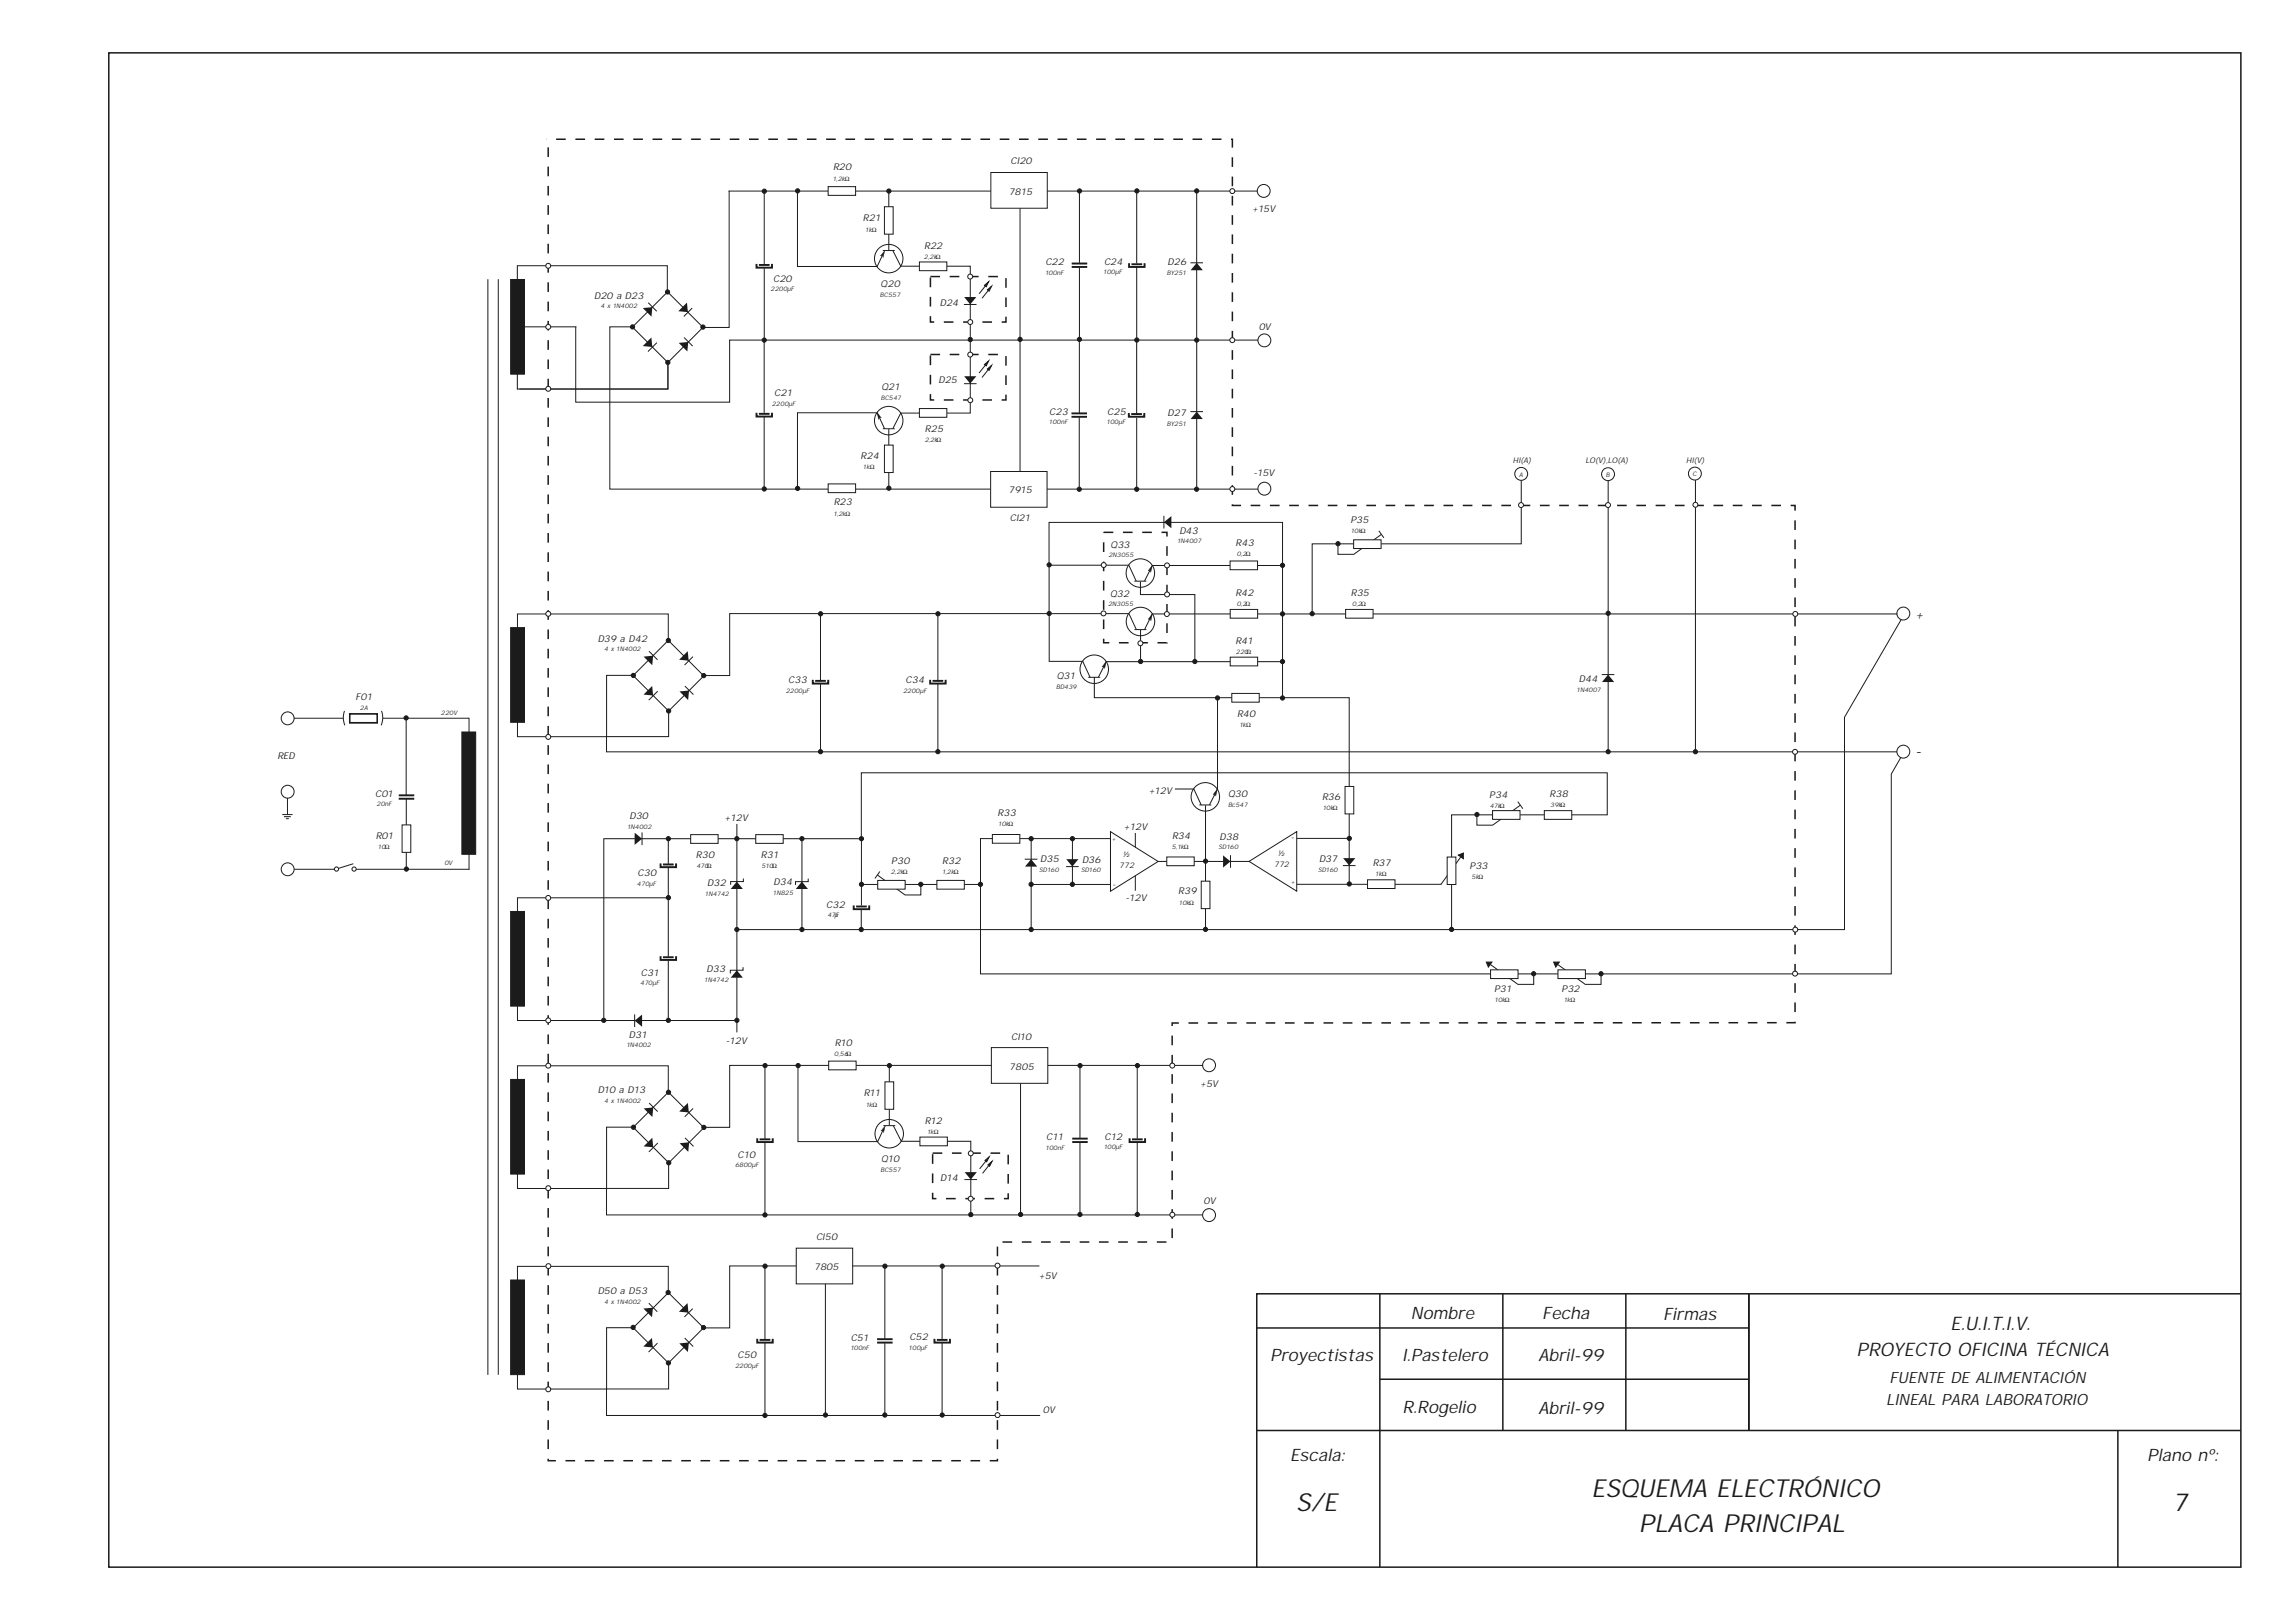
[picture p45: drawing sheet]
<svg xmlns="http://www.w3.org/2000/svg" width="420mm" height="296mm" viewBox="0 0 420 296" stroke-linecap="round" stroke-linejoin="round" font-family="sans-serif">
<defs><g id="words">
<g font-size="4.5" fill="#1f1a17">
<text x="291.1" y="273.9">ESQUEMA ELECTRÓNICO</text>
<text x="237.1" y="276.3">S/E</text>
<text x="299.8" y="280.3">PLACA PRINCIPAL</text>
<text x="397.4" y="276.4">7</text>
</g>
<g font-size="3.4" fill="#1f1a17">
<text x="356.8" y="243.3">E.U.I.T.I.V.</text>
<text x="339.6" y="248.1">PROYECTO OFICINA TÉCNICA</text>
</g>
<g font-size="3.1" fill="#1f1a17">
<text x="258.1" y="241.3">Nombre</text>
<text x="282.1" y="241.3">Fecha</text>
<text x="304.2" y="241.4">Firmas</text>
<text x="232.3" y="249">Proyectistas</text>
<text x="256.5" y="249">I.Pastelero</text>
<text x="281.4" y="249">Abril-99</text>
<text x="256.6" y="258.5">R.Rogelio</text>
<text x="281.4" y="258.7">Abril-99</text>
<text x="236" y="267.2">Escala:</text>
<text x="392.8" y="267.2">Plano nº:</text>
</g>
<g font-size="2.8" fill="#1f1a17">
<text x="345" y="257">LINEAL PARA LABORATORIO</text>
<text x="345.6" y="253">FUENTE DE ALIMENTACIÓN</text>
</g>
<text font-size="2.6" fill="#1f1a17" x="350.4" y="138.4">-</text>
<text font-size="2.3" fill="#1f1a17" x="350.4" y="113.2">+</text>
<g font-size="1.7" fill="#1f1a17">
<text x="152.4" y="31.2">R20</text>
<text x="184.5" y="35.6">7815</text>
<text x="184.9" y="30.1">CI20</text>
<text x="157.8" y="40.5">R21</text>
<text x="229" y="38.8">+15V</text>
<text x="169.1" y="45.5">R22</text>
<text x="141.4" y="51.5">C20</text>
<text x="161.1" y="52.5">Q20</text>
<text x="191.2" y="48.5">C22</text>
<text x="201.9" y="48.4">C24</text>
<text x="213.6" y="48.5">D26</text>
<text x="108.7" y="54.7">D20 a D23</text>
<text x="171.9" y="55.9">D24</text>
<text x="230.2" y="60.3">0V</text>
<text x="161.3" y="71.4">Q21</text>
<text x="171.7" y="70.1">D25</text>
<text x="141.6" y="72.5">C21</text>
<text x="191.9" y="75.9">C23</text>
<text x="202.6" y="75.9">C25</text>
<text x="213.6" y="76.1">D27</text>
<text x="169.2" y="79">R25</text>
<text x="157.4" y="84">R24</text>
<text x="229.3" y="87">-15V</text>
<text x="152.5" y="92.5">R23</text>
<text x="184.5" y="90.3">7915</text>
<text x="184.7" y="95.3">CI21</text>
<text x="247" y="95.6">P35</text>
<text x="203.1" y="100.2">Q33</text>
<text x="215.7" y="97.7">D43</text>
<text x="226" y="99.9">R43</text>
<text x="203.1" y="109.2">Q32</text>
<text x="226" y="109">R42</text>
<text x="247.1" y="109">R35</text>
<text x="109.3" y="117.4">D39 a D42</text>
<text x="226" y="117.8">R41</text>
<text x="144.2" y="125">C33</text>
<text x="165.6" y="125">C34</text>
<text x="193.3" y="124.2">Q31</text>
<text x="288.8" y="124.8">D44</text>
<text x="65" y="128">F01</text>
<text x="226.3" y="131.1">R40</text>
<text x="50.7" y="138.9">RED</text>
<text x="68.6" y="145.8">C01</text>
<text x="115.1" y="149.8">D30</text>
<text x="182.5" y="149.3">R33</text>
<text x="210.1" y="145.3">+12V</text>
<text x="224.6" y="145.8">Q30</text>
<text x="241.8" y="146.3">R36</text>
<text x="272.4" y="145.9">P34</text>
<text x="283.4" y="145.8">R38</text>
<text x="68.7" y="153.5">R01</text>
<text x="132.6" y="150.2">+12V</text>
<text x="205.6" y="151.9">+12V</text>
<text x="214.4" y="153.4">R34</text>
<text x="223.1" y="153.6">D38</text>
<text x="116.6" y="160.3">C30</text>
<text x="127.3" y="157">R30</text>
<text x="139.2" y="157">R31</text>
<text x="141.5" y="162">D34</text>
<text x="163" y="158.1">P30</text>
<text x="172.4" y="158.1">R32</text>
<text x="190.3" y="157.8">D35</text>
<text x="197.9" y="157.8">D36</text>
<text x="241.3" y="157.7">D37</text>
<text x="251.1" y="158.4">R37</text>
<text x="268.8" y="159">P33</text>
<text x="129.4" y="162.1">D32</text>
<text x="151.2" y="166.1">C32</text>
<text x="205.9" y="164.8">-12V</text>
<text x="215.5" y="163.6">R39</text>
<text x="117.2" y="178.5">C31</text>
<text x="129.3" y="177.8">D33</text>
<text x="273.3" y="181.4">P31</text>
<text x="285.6" y="181.4">P32</text>
<text x="115" y="189.9">D31</text>
<text x="132.8" y="190.9">-12V</text>
<text x="152.7" y="191.3">R10</text>
<text x="185" y="190.2">CI10</text>
<text x="184.6" y="195.7">7805</text>
<text x="109.3" y="200">D10 a D13</text>
<text x="158" y="200.6">R11</text>
<text x="219.5" y="198.8">+5V</text>
<text x="169.2" y="205.6">R12</text>
<text x="191.4" y="208.6">C11</text>
<text x="202" y="208.5">C12</text>
<text x="134.9" y="211.8">C10</text>
<text x="161.2" y="212.6">Q10</text>
<text x="172" y="216">D14</text>
<text x="220.1" y="220.3">0V</text>
<text x="149.3" y="226.9">CI50</text>
<text x="148.9" y="232.3">7805</text>
<text x="190" y="233.9">+5V</text>
<text x="109.3" y="236.7">D50 a D53</text>
<text x="155.6" y="245.3">C51</text>
<text x="166.3" y="245.2">C52</text>
<text x="134.9" y="248.5">C50</text>
<text x="190.8" y="258.4">0V</text>
</g>
<g font-size="1.4" fill="#1f1a17">
<text x="276.7" y="84.6">HI(A)</text>
<text x="290" y="84.6">LO(V),LO(A)</text>
<text x="308.5" y="84.6">HI(V)</text>
<text x="236.8" y="153" transform="rotate(-180 236.8 153)">-</text>
<text x="204.7" y="158.8">772</text>
<text x="205.3" y="156.8">½</text>
<text x="233.1" y="158.6">772</text>
<text x="233.7" y="156.6">½</text>
<text x="203.5" y="162.2">-</text>
</g>
<g font-size="1.1" fill="#1f1a17">
<text x="152.3" y="33">1,2kΩ</text>
<text x="158.3" y="42.3">1kΩ</text>
<text x="169" y="47.4">2,2kΩ</text>
<text x="141" y="53.3">2200µF</text>
<text x="191.2" y="50.2">100nF</text>
<text x="201.8" y="50.1">100µF</text>
<text x="213.4" y="50.3">BY251</text>
<text x="109.9" y="56.4">4 x 1N4002</text>
<text x="161" y="54.3">BC557</text>
<text x="141.2" y="74.3">2200µF</text>
<text x="161.1" y="73.1">BC547</text>
<text x="191.9" y="77.6">100nF</text>
<text x="202.4" y="77.6">100µF</text>
<text x="213.4" y="77.9">BY251</text>
<text x="169.1" y="80.9">2,2kΩ</text>
<text x="157.9" y="85.9">1kΩ</text>
<text x="277.9" y="87.2">A</text>
<text x="293.8" y="87.2">B</text>
<text x="309.6" y="87.1">C</text>
<text x="152.5" y="94.3">1,2kΩ</text>
<text x="202.8" y="101.9">2N3055</text>
<text x="215.3" y="99.4">1N4007</text>
<text x="226.3" y="101.7">0,2Ω</text>
<text x="247.1" y="97.4">10kΩ</text>
<text x="202.7" y="110.9">2N3055</text>
<text x="226.2" y="110.8">0,2Ω</text>
<text x="247.4" y="110.8">0,2Ω</text>
<text x="110.5" y="119.1">4 x 1N4002</text>
<text x="226.1" y="119.7">220Ω</text>
<text x="193.2" y="125.9">BD439</text>
<text x="65.8" y="129.8">2A</text>
<text x="80.7" y="130.9">220V</text>
<text x="143.7" y="126.8">2200µF</text>
<text x="165.2" y="126.8">2200µF</text>
<text x="288.4" y="126.5">1N4007</text>
<text x="226.7" y="133">1kΩ</text>
<text x="68.9" y="147.5">20nF</text>
<text x="224.6" y="147.6">Bc547</text>
<text x="242" y="148.2">10kΩ</text>
<text x="272.5" y="147.8">47kΩ</text>
<text x="283.6" y="147.6">39kΩ</text>
<text x="69.1" y="155.4">10Ω</text>
<text x="114.7" y="151.6">1N4002</text>
<text x="182.6" y="151.2">10kΩ</text>
<text x="203.4" y="153.9">+</text>
<text x="214.3" y="155.3">5,1kΩ</text>
<text x="222.9" y="155.4">SD160</text>
<text x="81.3" y="158.2">0V</text>
<text x="127.4" y="158.8">470Ω</text>
<text x="139.3" y="158.8">510Ω</text>
<text x="162.9" y="159.9">2,2kΩ</text>
<text x="172.3" y="160">1,2kΩ</text>
<text x="190.1" y="159.5">SD160</text>
<text x="197.8" y="159.5">SD160</text>
<text x="237" y="161.2" transform="rotate(-180 237 161.2)">+</text>
<text x="241.1" y="159.5">SD160</text>
<text x="251.6" y="160.3">1kΩ</text>
<text x="269.2" y="160.9">5kΩ</text>
<text x="116.5" y="162">470µF</text>
<text x="128.9" y="163.8">1N4742</text>
<text x="141.4" y="163.7">1N825</text>
<text x="151.3" y="167.8">47F</text>
<text x="152.6" y="167.8">µ</text>
<text x="215.7" y="165.5">10kΩ</text>
<text x="128.8" y="179.6">1N4742</text>
<text x="117.1" y="180.2">470µF</text>
<text x="273.4" y="183.2">10kΩ</text>
<text x="286" y="183.2">1kΩ</text>
<text x="114.6" y="191.6">1N4002</text>
<text x="152.6" y="193.1">0,56Ω</text>
<text x="110.5" y="201.8">4 x 1N4002</text>
<text x="158.4" y="202.4">1kΩ</text>
<text x="169.6" y="207.4">1kΩ</text>
<text x="134.5" y="213.5">6800µF</text>
<text x="161.1" y="214.3">BC557</text>
<text x="191.3" y="210.3">100nF</text>
<text x="201.9" y="210.2">100µF</text>
<text x="110.5" y="238.4">4 x 1N4002</text>
<text x="134.5" y="250.2">2200µF</text>
<text x="155.6" y="247">100nF</text>
<text x="166.2" y="246.9">100µF</text>
</g>
</g></defs>
<path d="M19.9 9.7h390v277h-390zM252.4 236.7v50M274.9 236.7v25M297.4 236.7v25M319.9 236.7v25M409.9 236.7h-180v50M229.9 242.9h90zM252.4 252.3h67.5zM229.9 261.7h180zM387.4 261.7v25" fill="none" stroke="#1f1a17" stroke-width=".28"/>
<g fill="#1f1a17" stroke="#1f1a17" stroke-width=".18">
<circle cx="115.8" cy="123.6" r=".39"/>
<circle cx="122.3" cy="117.2" r=".39"/>
<circle cx="128.7" cy="123.6" r=".39"/>
<circle cx="122.3" cy="130.1" r=".39"/>
</g>
<path d="M122.2 117.1l6.5 6.5-6.4 6.5-6.5-6.6" fill="none" stroke="#1f1a17" stroke-width=".18"/>
<g fill="#1f1a17">
<path d="M124.2 120.7l1.6-1.6 .2 1.8z"/>
<path d="M117.7 127.1l1.6-1.6 .2 1.7z"/>
<path d="M117.7 120.1l1.8-.2-.2 1.8z"/>
<path d="M124.3 126.5l1.7-.2-.1 1.8z"/>
</g>
<g fill="none" stroke="#1f1a17" stroke-width=".18">
<path d="M94.7 112.3h27.5v4.8l-6.3 6.4h-4.9v11.3h-16.3zM118.7 119.1l1.6 1.6M150.1 112.3v12.3M171.6 112.3v12.3M192 112.2h-58.5v11.4h-4.7M110.9 134.7v2.8h236.1M120.3 126.4l-1.6 1.7M122.3 130v4.7h-11.3M125.3 125.5l1.5 1.6M126.8 120.1l-1.6 1.5M150.1 125v12.5M171.6 125v12.5"/>
<path d="M122.2 153.2v4.9M122.2 158.6v16.4M157.6 153.4v12.2M122.2 175.7v10.9M122.4 164.2h-27.7v22.5h40.1"/>
<circle cx="348.2" cy="112.2" r="1.18"/>
<circle cx="348.2" cy="137.5" r="1.18"/>
</g>
<g fill="#1f1a17" stroke="#1f1a17" stroke-width=".18">
<path d="M93.4 114.8h2.5v17.3h-2.5z" fill-rule="evenodd"/>
<path d="M93.4 166.7h2.5v17.3h-2.5z" fill-rule="evenodd"/>
<circle cx="150.1" cy="137.5" r=".39"/>
<circle cx="171.6" cy="137.5" r=".39"/>
<circle cx="122.3" cy="186.6" r=".39"/>
<circle cx="110.4" cy="186.6" r=".39"/>
<circle cx="134.8" cy="186.6" r=".39"/>
<circle cx="134.8" cy="170" r=".39"/>
<circle cx="146.7" cy="170" r=".39"/>
<circle cx="188.6" cy="170" r=".39"/>
<circle cx="294.2" cy="137.5" r=".39"/>
<circle cx="310.1" cy="137.5" r=".39"/>
<circle cx="157.5" cy="170" r=".39"/>
<circle cx="150.1" cy="112.3" r=".39"/>
<circle cx="171.6" cy="112.3" r=".39"/>
<circle cx="122.3" cy="164.2" r=".39"/>
<circle cx="122.3" cy="153.4" r=".39"/>
<circle cx="157.6" cy="161.8" r=".39"/>
<circle cx="188.6" cy="161.8" r=".39"/>
<circle cx="196.2" cy="161.8" r=".39"/>
<circle cx="168.4" cy="161.8" r=".39"/>
<circle cx="280.5" cy="178.1" r=".39"/>
<circle cx="292.9" cy="178.1" r=".39"/>
<circle cx="179.3" cy="161.8" r=".39"/>
<circle cx="134.8" cy="153.4" r=".39"/>
<circle cx="146.7" cy="153.4" r=".39"/>
<circle cx="188.6" cy="153.4" r=".39"/>
<circle cx="294.2" cy="112.2" r=".39"/>
<circle cx="240" cy="112.3" r=".39"/>
<circle cx="220.5" cy="157.5" r=".39"/>
<circle cx="246.8" cy="153.4" r=".39"/>
<circle cx="246.8" cy="161.7" r=".39"/>
<circle cx="196.2" cy="153.4" r=".39"/>
<circle cx="157.6" cy="153.4" r=".39"/>
</g>
<path d="M148.7 124.4v.6h2.8v-.6M149.1 124.5h2M170.1 124.4v.6h2.9v-.6M170.6 124.5h1.9M120.8 157.9v.7h2.9v-.7M121.3 158.1h1.9M120.8 174.9v.7h2.9v-.7M121.3 175.1h1.9M156.2 165.6v.7h2.8v-.7M156.6 165.8h2" fill="none" stroke="#1f1a17" stroke-width=".35"/>
<g fill="#1f1a17">
<path d="M210.8 103.4l-.3 1.3-.1-.4-.4 .1z" fill-rule="evenodd"/>
<path d="M210.7 103.4l-.2 1.3z" fill-rule="evenodd"/>
<path d="M210.4 104.3l.2 .3z" fill-rule="evenodd"/>
<path d="M210 104.4l.4-.1z" fill-rule="evenodd"/>
<path d="M210.7 103.4l-.6 1z" fill-rule="evenodd"/>
</g>
<g fill="#1f1a17" stroke="#1f1a17" stroke-width=".18">
<circle cx="191.9" cy="112.2" r=".39"/>
<circle cx="191.9" cy="103.3" r=".39"/>
<circle cx="208.6" cy="121" r=".39"/>
<circle cx="218.6" cy="121" r=".39"/>
<circle cx="234.6" cy="103.4" r=".39"/>
<circle cx="234.6" cy="112.3" r=".39"/>
<circle cx="234.6" cy="121" r=".39"/>
<circle cx="234.6" cy="127.7" r=".39"/>
<circle cx="222.7" cy="127.7" r=".39"/>
</g>
<g fill="none" stroke="#1f1a17" stroke-width=".18">
<path d="M207.8 106.3l-1.3-2.9h-14.6v8.9M234.6 103.4h-23.8l-1.4 2.9"/>
<circle cx="208.6" cy="104.8" r="2.6"/>
</g>
<path d="M225 102.6h5v1.6h-5z" fill-rule="evenodd" fill="#fff" stroke="#1f1a17" stroke-width=".18"/>
<path d="M207.5 106.3h2.2M208.6 106.4v2.4h10v12.3" fill="none" stroke="#1f1a17" stroke-width=".18"/>
<g fill="#1f1a17">
<path d="M210.8 112.3l-.3 1.2-.1-.3-.3 .1z" fill-rule="evenodd"/>
<path d="M210.7 112.3l-.2 1.3z" fill-rule="evenodd"/>
<path d="M210.4 113.1l.2 .4z" fill-rule="evenodd"/>
<path d="M210 113.2h.4z" fill-rule="evenodd"/>
<path d="M210.7 112.3l-.6 1z" fill-rule="evenodd"/>
<path d="M202.3 121l-.2 1.2-.1-.3-.4 .1z" fill-rule="evenodd"/>
<path d="M202.3 121l-.2 1.3z" fill-rule="evenodd"/>
<path d="M201.9 121.9l.2 .3z" fill-rule="evenodd"/>
<path d="M201.6 122l.4-.1z" fill-rule="evenodd"/>
<path d="M202.3 121l-.7 1z" fill-rule="evenodd"/>
</g>
<g fill="none" stroke="#1f1a17" stroke-width=".18">
<path d="M207.9 115.2l-1.4-3h-14.6v8.9M347.1 112.3h-136.3l-1.4 2.8M191.9 121h6.2l1.3 2.9M234.6 121h-32.2l-1.5 2.9"/>
<circle cx="208.6" cy="113.7" r="2.6"/>
<circle cx="200.2" cy="122.4" r="2.6"/>
</g>
<g fill="#fff" stroke="#1f1a17" stroke-width=".18">
<path d="M225 111.5h5.1v1.6h-5.1z" fill-rule="evenodd"/>
<path d="M246.1 111.5h5.1v1.6h-5.1z" fill-rule="evenodd"/>
<path d="M225 120.2h5.1v1.6h-5.1z" fill-rule="evenodd"/>
</g>
<path d="M207.5 115.2h2.2M208.6 115.2v5.5M199.1 123.9h2.1M200.2 123.8v3.8h46.6v34.2h-10" fill="none" stroke="#1f1a17" stroke-width=".18"/>
<path d="M225.3 126.8h5v1.6h-5z" fill-rule="evenodd" fill="#fff" stroke="#1f1a17" stroke-width=".18"/>
<g fill="#1f1a17">
<path d="M116.1 152.3l1.3 1.1-1.3 1.1z"/>
<path d="M116.1 186.7l1.4-1.1v2.2z"/>
<path d="M134.8 177.5l1.1 1.3h-2.2z"/>
<path d="M134.8 161.3l1.1 1.3h-2.2z"/>
<path d="M146.7 161.3l1.1 1.3h-2.2z"/>
<path d="M188.6 157.2l1.1 1.3h-2.2z"/>
<path d="M294.2 123.4l1.1 1.4h-2.3z"/>
<path d="M195 157.2h2.3l-1.1 1.3z"/>
</g>
<path d="M157.6 153.4h-47.2v33.4" fill="none" stroke="#1f1a17" stroke-width=".18"/>
<g fill="#fff" stroke="#1f1a17" stroke-width=".18">
<path d="M126.3 152.7h5.1v1.6h-5.1z" fill-rule="evenodd"/>
<path d="M138.2 152.7h5.1v1.6h-5.1z" fill-rule="evenodd"/>
</g>
<g fill="none" stroke="#1f1a17" stroke-width=".18">
<path d="M294.2 87.9v49.7M347.8 113.3l-10.4 17.9v38.8h-202.6M134.8 150.7v38.2M146.7 153.4v16.5M161 159.4l-1 1.3M188.6 153.4v16.5M196.2 153.4v8.3M157.5 166.4v3.5M157.6 161.8h21.8M160.5 160.1l5.1 3.6h2.8v-2.3M188.7 161.8h14.4M272.6 176.4l5.1 3.7h2.8v-2.4"/>
<path d="M284.9 176.4l5.1 3.7h2.9v-2.4"/>
</g>
<g fill="#fff" stroke="#1f1a17" stroke-width=".18">
<path d="M160.6 161h5v1.6h-5z" fill-rule="evenodd"/>
<path d="M171.4 161h5v1.6h-5z" fill-rule="evenodd"/>
</g>
<path d="M347.7 138.6l-1.7 3v36.5h-166.6v-24.7h23.8" fill="none" stroke="#1f1a17" stroke-width=".18"/>
<path d="M181.5 152.6h5v1.6h-5z" fill-rule="evenodd" fill="#fff" stroke="#1f1a17" stroke-width=".18"/>
<path d="M207.7 152.4v10.5M211.8 157.6h20.2" fill="none" stroke="#1f1a17" stroke-width=".18"/>
<g fill="#fff" stroke="#1f1a17" stroke-width=".18">
<path d="M203.1 152.1l8.8 5.5-8.8 5.4z" fill-rule="evenodd"/>
<path d="M213.4 156.8h5v1.6h-5z" fill-rule="evenodd"/>
</g>
<g fill="#1f1a17">
<path d="M223.7 156.5l1.4 1.1-1.4 1.1z"/>
<path d="M212.9 95.5l1.4-1.1v2.2z"/>
</g>
<path d="M237.2 153.4h9.5" fill="none" stroke="#1f1a17" stroke-width=".18"/>
<path d="M228.5 157.6l8.7-5.5v10.9z" fill-rule="evenodd" fill="#fff" stroke="#1f1a17" stroke-width=".18"/>
<circle cx="220.5" cy="170" r=".39" fill="#1f1a17" stroke="#1f1a17" stroke-width=".18"/>
<path d="M220.5 147.3v22.6" fill="none" stroke="#1f1a17" stroke-width=".18"/>
<g fill="#fff" stroke="#1f1a17" stroke-width=".18">
<path d="M219.7 161.2h1.6v5h-1.6z" fill-rule="evenodd"/>
<path d="M246 143.9h1.6v5h-1.6z" fill-rule="evenodd"/>
</g>
<g fill="#1f1a17">
<path d="M222.6 144.4l-.2 1.2-.1-.4-.4 .1z" fill-rule="evenodd"/>
<path d="M222.6 144.4l-.2 1.2z" fill-rule="evenodd"/>
<path d="M222.2 145.2l.2 .4z" fill-rule="evenodd"/>
<path d="M221.9 145.3h.4z" fill-rule="evenodd"/>
<path d="M222.6 144.3l-.6 1.1z" fill-rule="evenodd"/>
</g>
<g fill="none" stroke="#1f1a17" stroke-width=".18">
<path d="M191.9 103.4v-7.8h42.7v32.1M222.7 127.5v17M214.9 144.3h3.5l1.3 2.9M219.4 147.2h2.2M222.7 144.4l-1.5 2.8M246.9 161.8h16.7"/>
<circle cx="220.5" cy="145.8" r="2.6"/>
</g>
<path d="M245.7 157h2.2l-1.1 1.3z" fill="#1f1a17"/>
<path d="M250.2 160.9h5v1.6h-5z" fill-rule="evenodd" fill="#fff" stroke="#1f1a17" stroke-width=".18"/>
<g fill="#1f1a17" stroke="#1f1a17" stroke-width=".18">
<path d="M266.8 156.4l.9-.4v1.1z" fill-rule="evenodd"/>
<path d="M271.9 176h1l-.6 .9z" fill-rule="evenodd"/>
<path d="M284.2 176h1l-.6 .9z" fill-rule="evenodd"/>
<circle cx="265.5" cy="170" r=".39"/>
</g>
<path d="M157.6 153.3v-11.9h136.4v7.7h-28.5v20.8M267.2 156.7l-3.6 5.1" fill="none" stroke="#1f1a17" stroke-width=".18"/>
<g fill="#fff" stroke="#1f1a17" stroke-width=".18">
<path d="M264.7 156.8h1.6v5h-1.6z" fill-rule="evenodd"/>
<path d="M272.7 177.4h5v1.6h-5z" fill-rule="evenodd"/>
<path d="M285 177.4h5v1.6h-5z" fill-rule="evenodd"/>
</g>
<g fill="#1f1a17" stroke="#1f1a17" stroke-width=".18">
<circle cx="244.8" cy="99.5" r=".39"/>
<circle cx="270.2" cy="149" r=".39"/>
</g>
<path d="M252.2 97.1l.9 1.3M252.7 97.7l-5.1 3.7h-2.9v-2.3M278.3 87.9v11.6h-38.3v12.8M277.6 146.6l1 1.3M278.1 147.3l-5.1 3.6h-2.8v-2.3" fill="none" stroke="#1f1a17" stroke-width=".18"/>
<g fill="#fff" stroke="#1f1a17" stroke-width=".18">
<path d="M247.6 98.7h5v1.6h-5z" fill-rule="evenodd"/>
<path d="M273 148.3h5v1.6h-5z" fill-rule="evenodd"/>
<path d="M282.5 148.3h5v1.6h-5z" fill-rule="evenodd"/>
</g>
<path d="M201.9 97.4h11.6v20.2h-11.6z" fill="none" stroke="#1f1a17" stroke-width=".28" stroke-dasharray="1.8 1.8" stroke-linecap="butt"/>
<g fill="none" stroke="#1f1a17" stroke-width=".18">
<path d="M212.9 94.4v2.3M310.1 87.8v49.7M293 123.4h2.3M117.4 152.3v2.3M187.5 157.2h2.3M195 158.5h2.3M225.1 156.4v2.3M245.7 158.3h2.3M135.9 176.9v.6h-2.3v.6M136 160.7v.6h-2.3v.6M147.8 160.7v.6h-2.3v.6M116.1 185.6v2.3"/>
<path d="M176.4 215.8h2.3"/>
<circle cx="278.3" cy="86.7" r="1.18"/>
<circle cx="294.1" cy="86.7" r="1.18"/>
<circle cx="310" cy="86.6" r="1.18"/>
</g>
<g fill="#1f1a17">
<path d="M176.5 214.4h2.2l-1.1 1.4z"/>
<path d="M161.9 205.9l-.3 1.2-.1-.3-.3 .1z" fill-rule="evenodd"/>
<path d="M161.9 205.9l-.3 1.3z" fill-rule="evenodd"/>
<path d="M161.5 206.8l.2 .3z" fill-rule="evenodd"/>
<path d="M161.1 206.8h.4z" fill-rule="evenodd"/>
<path d="M161.9 205.9l-.7 1z" fill-rule="evenodd"/>
</g>
<g fill="#1f1a17" stroke="#1f1a17" stroke-width=".18">
<path d="M93.4 197.5h2.5v17.3h-2.5z" fill-rule="evenodd"/>
<circle cx="177.6" cy="222.2" r=".39"/>
<circle cx="139.9" cy="222.2" r=".39"/>
<circle cx="197.5" cy="222.2" r=".39"/>
<circle cx="186.7" cy="222.2" r=".39"/>
<circle cx="208" cy="222.2" r=".39"/>
<circle cx="139.9" cy="194.9" r=".39"/>
<circle cx="197.6" cy="194.9" r=".39"/>
<circle cx="208.1" cy="194.9" r=".39"/>
<circle cx="146" cy="194.9" r=".39"/>
<circle cx="162.7" cy="194.9" r=".39"/>
</g>
<path d="M138.5 208.2v.7h2.8v-.7M139 208.4h1.9M196.1 208.9h2.9M196.1 208.3h2.9M206.6 208.2v.7h2.9v-.7M207.1 208.4h1.9" fill="none" stroke="#1f1a17" stroke-width=".35"/>
<path d="M94.7 195h27.5v4.8l-6.3 6.4h-4.9v11.2h-16.3zM220.1 194.9h-86.6v11.3h-4.7M110.9 217.4v4.8h109.1M122.3 212.6v4.8h-11.3" fill="none" stroke="#1f1a17" stroke-width=".18"/>
<g fill="#fff" stroke="#1f1a17" stroke-width=".18">
<path d="M151.6 194.1h5v1.6h-5z" fill-rule="evenodd"/>
<path d="M181.3 191.6h10.4v6.6h-10.4z" fill-rule="evenodd"/>
</g>
<g fill="none" stroke="#1f1a17" stroke-width=".18">
<path d="M146 194.8v14h14.6l.9-2M163.4 205.9l1.5 2.9h12.7v13.4M180.3 212.4l-1.1 1.4M180.9 213.2l-1.2 1.4"/>
<circle cx="162.7" cy="207.4" r="2.6"/>
</g>
<g fill="#1f1a17" stroke="#1f1a17" stroke-width=".18">
<path d="M180.2 212.3l.7-.7-.4 .9z" fill-rule="evenodd"/>
<path d="M180.7 213.1l.8-.7-.5 .9z" fill-rule="evenodd"/>
</g>
<path d="M168.3 208h5v1.6h-5z" fill-rule="evenodd" fill="#fff" stroke="#1f1a17" stroke-width=".18"/>
<path d="M139.9 194.9v13.4M162.7 195v10.8M139.9 209v13" fill="none" stroke="#1f1a17" stroke-width=".18"/>
<path d="M161.9 197.9h1.6v5h-1.6z" fill-rule="evenodd" fill="#fff" stroke="#1f1a17" stroke-width=".18"/>
<g fill="none" stroke="#1f1a17" stroke-width=".18">
<path d="M122.3 199.8l6.5 6.5-6.5 6.4-6.5-6.5M186.7 198.2v23.8M197.5 194.9v13.2M208 195v13.3M161.6 205.9h2.2M197.5 209v13.1M208 208.9v13"/>
<circle cx="221.2" cy="194.9" r="1.18"/>
<circle cx="221.2" cy="222.3" r="1.18"/>
</g>
<g fill="#1f1a17" stroke="#1f1a17" stroke-width=".18">
<circle cx="115.9" cy="206.2" r=".39"/>
<circle cx="122.3" cy="199.8" r=".39"/>
<circle cx="128.8" cy="206.2" r=".39"/>
<circle cx="122.3" cy="212.7" r=".39"/>
</g>
<g fill="#1f1a17">
<path d="M124.3 203.3l1.5-1.6 .2 1.8z"/>
<path d="M117.7 209.7l1.6-1.6 .2 1.8z"/>
<path d="M117.8 202.8l1.7-.2-.2 1.7z"/>
<path d="M124.3 209.1l1.8-.1-.2 1.7z"/>
</g>
<path d="M122.1 53.4l6.5 6.5-6.4 6.4-6.6-6.5M118.7 201.8l1.6 1.5M120.3 209.1l-1.6 1.6M125.3 208.1l1.6 1.6M126.8 202.8l-1.6 1.5" fill="none" stroke="#1f1a17" stroke-width=".18"/>
<g fill="#1f1a17" stroke="#1f1a17" stroke-width=".18">
<circle cx="115.7" cy="59.8" r=".39"/>
<circle cx="122.1" cy="53.4" r=".39"/>
<circle cx="128.6" cy="59.8" r=".39"/>
<circle cx="122.2" cy="66.3" r=".39"/>
</g>
<g fill="#1f1a17">
<path d="M124.1 56.9l1.6-1.5 .1 1.7z"/>
<path d="M117.6 63.3l1.6-1.6 .1 1.8z"/>
<path d="M117.6 56.4l1.7-.2-.1 1.7z"/>
<path d="M124.2 62.7l1.7-.1-.2 1.7z"/>
</g>
<path d="M133.4 34.9v25h-4.8M118.6 55.4l1.5 1.5M126.6 56.4l-1.5 1.5M120.2 62.7l-1.7 1.6M125.1 61.7l1.6 1.6" fill="none" stroke="#1f1a17" stroke-width=".18"/>
<g fill="#1f1a17">
<path d="M176.4 54.3h2.2l-1.1 1.4z"/>
<path d="M176.4 68.8h2.2l-1.1 1.4z"/>
<path d="M218.9 48.1l1.1 1.3h-2.2z"/>
<path d="M218.9 75.3l1.1 1.4h-2.2z"/>
<path d="M161.8 45.9l-.3 1.2-.1-.4-.3 .1z" fill-rule="evenodd"/>
<path d="M161.8 45.8l-.3 1.3z" fill-rule="evenodd"/>
<path d="M161.4 46.7l.2 .4z" fill-rule="evenodd"/>
<path d="M161 46.8h.4z" fill-rule="evenodd"/>
<path d="M161.8 45.8l-.7 1z" fill-rule="evenodd"/>
<path d="M160.5 75.5l.7 .9-.4-.1-.1 .4z" fill-rule="evenodd"/>
<path d="M160.4 75.5l.3 1.2z" fill-rule="evenodd"/>
<path d="M160.8 76.3l-.1 .4z" fill-rule="evenodd"/>
<path d="M160.8 76.3l.4 .1z" fill-rule="evenodd"/>
<path d="M160.4 75.4l.8 1z" fill-rule="evenodd"/>
</g>
<g fill="#1f1a17" stroke="#1f1a17" stroke-width=".18">
<path d="M180.1 52.2l.7-.7-.4 .9z" fill-rule="evenodd"/>
<path d="M180.1 66.7l.7-.7-.4 .9z" fill-rule="evenodd"/>
<path d="M180.6 53l.8-.7-.5 1z" fill-rule="evenodd"/>
<path d="M180.6 67.5l.8-.7-.5 1z" fill-rule="evenodd"/>
<circle cx="177.5" cy="62.1" r=".39"/>
<circle cx="197.5" cy="62.1" r=".39"/>
<circle cx="186.6" cy="62.1" r=".39"/>
<circle cx="207.9" cy="62.2" r=".39"/>
<circle cx="197.5" cy="34.9" r=".39"/>
<circle cx="208" cy="34.9" r=".39"/>
<circle cx="218.9" cy="34.9" r=".39"/>
<circle cx="145.9" cy="34.9" r=".39"/>
<circle cx="145.9" cy="89.3" r=".39"/>
<circle cx="162.6" cy="34.9" r=".39"/>
<circle cx="162.6" cy="89.3" r=".39"/>
</g>
<path d="M196 48.8h2.9M196 48.2h2.9M206.5 48.1v.7h2.9v-.7M207 48.3h1.9M206.5 75.5v.7h2.8v-.7M206.9 75.7h2" fill="none" stroke="#1f1a17" stroke-width=".35"/>
<g fill="none" stroke="#1f1a17" stroke-width=".18">
<path d="M145.9 34.8v13.9h14.6l.9-2M163.3 45.9l1.5 2.8h12.7v13.4M180.2 52.3l-1.1 1.4M180.8 53.1l-1.2 1.5M161.8 78.4l-1.3-2.9h-14.6v14M177.5 62.1v13.5h-12.7l-1.5 2.8M180.2 66.8l-1.1 1.4M180.8 67.6l-1.2 1.4"/>
<circle cx="162.6" cy="47.3" r="2.6"/>
<circle cx="162.6" cy="76.9" r="2.6"/>
</g>
<g fill="#fff" stroke="#1f1a17" stroke-width=".18">
<path d="M168.2 47.9h5v1.6h-5z" fill-rule="evenodd"/>
<path d="M168.2 74.7h5v1.6h-5z" fill-rule="evenodd"/>
</g>
<path d="M162.6 34.9v10.9M162.6 78.5v10.8" fill="none" stroke="#1f1a17" stroke-width=".18"/>
<g fill="#fff" stroke="#1f1a17" stroke-width=".18">
<path d="M161.8 37.8h1.6v5h-1.6z" fill-rule="evenodd"/>
<path d="M161.8 81.4h1.6v5h-1.6z" fill-rule="evenodd"/>
</g>
<g fill="none" stroke="#1f1a17" stroke-width=".18">
<path d="M133.3 35h96.7M186.6 38.1v23.8M197.5 34.9v13.2M207.9 34.9v13.3M94.6 48.6h27.5v4.8M94.6 48.5v22.7M95.4 59.8h10M105.3 59.8v13.8h28.2v-11.4h96.6M115.7 59.8h-4.2v29.7h118.6M161.5 45.8h2.2M197.5 48.9v13.1M207.9 48.9v13"/>
<path d="M94.6 71.2h27.6v-4.8v4.8h-27.2M161.5 78.4h2.2"/>
<circle cx="231.2" cy="34.9" r="1.18"/>
<circle cx="231.3" cy="62.3" r="1.18"/>
<circle cx="231.3" cy="89.4" r="1.18"/>
</g>
<g fill="#1f1a17" stroke="#1f1a17" stroke-width=".18">
<path d="M93.4 51.1h2.5v17.3h-2.5z" fill-rule="evenodd"/>
<circle cx="139.8" cy="62.2" r=".39"/>
<circle cx="197.4" cy="89.5" r=".39"/>
<circle cx="186.6" cy="89.5" r=".39"/>
<circle cx="218.9" cy="62.2" r=".39"/>
<circle cx="218.9" cy="89.5" r=".39"/>
<circle cx="207.9" cy="89.5" r=".39"/>
<circle cx="139.8" cy="35" r=".39"/>
<circle cx="139.8" cy="89.4" r=".39"/>
</g>
<path d="M138.4 48.3v.7h2.8v-.7M138.8 48.5h2M138.4 75.5v.7h2.8v-.7M138.8 75.7h2M196 76.2h2.8M196 75.6h2.8" fill="none" stroke="#1f1a17" stroke-width=".35"/>
<path d="M181.2 86.2h10.3v6.6h-10.3z" fill-rule="evenodd" fill="#fff" stroke="#1f1a17" stroke-width=".18"/>
<path d="M218.9 34.9v27.2" fill="none" stroke="#1f1a17" stroke-width=".18"/>
<g fill="#fff" stroke="#1f1a17" stroke-width=".18">
<path d="M181.2 31.6h10.4v6.5h-10.4z" fill-rule="evenodd"/>
<path d="M151.5 34.1h5v1.6h-5z" fill-rule="evenodd"/>
<path d="M151.5 88.5h5v1.6h-5z" fill-rule="evenodd"/>
</g>
<g fill="none" stroke="#1f1a17" stroke-width=".18">
<path d="M139.8 35v13.4M122 53.6l-6.2 6.1M139.8 49.1v12.9M176.3 55.7h2.3M217.7 48.1h2.4M139.8 62.4v13.1M139.8 76.3v13M176.3 70.2h2.3M186.6 62.4v23.8M197.4 76.3v13M197.4 62.2v13.4M207.9 62.4v13.3"/>
<path d="M207.9 76.4v13.1M217.7 75.3h2.4M218.9 62.5v26.8M94.7 231.6h27.5v4.9l-6.3 6.4h-4.9v11.2h-16.3zM190.1 231.6h-56.6v11.3h-4.7M110.9 254.1v4.8h79.4M122.3 249.3v4.8h-11.3"/>
</g>
<g fill="#1f1a17" stroke="#1f1a17" stroke-width=".18">
<path d="M93.4 234.1h2.5v17.4h-2.5z" fill-rule="evenodd"/>
<circle cx="139.9" cy="258.9" r=".39"/>
<circle cx="161.9" cy="258.8" r=".39"/>
<circle cx="151" cy="258.8" r=".39"/>
<circle cx="172.3" cy="258.8" r=".39"/>
<circle cx="139.9" cy="231.6" r=".39"/>
<circle cx="161.9" cy="231.6" r=".39"/>
<circle cx="172.4" cy="231.6" r=".39"/>
</g>
<path d="M138.5 244.9v.7h2.8v-.7M139 245.1h1.9M160.4 245.6h2.9M160.4 245h2.9M170.9 244.9v.7h2.9v-.7M171.4 245.1h1.9" fill="none" stroke="#1f1a17" stroke-width=".35"/>
<path d="M145.7 228.3h10.3v6.6h-10.3z" fill-rule="evenodd" fill="#fff" stroke="#1f1a17" stroke-width=".18"/>
<path d="M122.2 236.4l6.5 6.5-6.4 6.4-6.6-6.5M139.9 231.6v13.4M151 234.9v23.8M161.9 231.6v13.2M172.3 231.7v13.3M139.9 245.7v13M161.9 245.7v13M172.3 245.6v13" fill="none" stroke="#1f1a17" stroke-width=".18"/>
<g fill="#1f1a17" stroke="#1f1a17" stroke-width=".18">
<circle cx="115.8" cy="242.8" r=".39"/>
<circle cx="122.2" cy="236.4" r=".39"/>
<circle cx="128.7" cy="242.8" r=".39"/>
<circle cx="122.3" cy="249.3" r=".39"/>
</g>
<g fill="#1f1a17">
<path d="M124.2 239.9l1.6-1.5 .1 1.7z"/>
<path d="M117.7 246.3l1.6-1.6 .1 1.8z"/>
<path d="M117.7 239.4l1.7-.2-.1 1.7z"/>
<path d="M124.3 245.7l1.7-.1-.2 1.7z"/>
</g>
<g fill="none" stroke="#1f1a17" stroke-width=".18">
<path d="M70 131.4h15.8M85.8 131.3v27.8M53.8 159h7.4M65.2 159h20.7M118.7 238.4l1.5 1.5M126.7 239.4l-1.5 1.5M120.3 245.7l-1.7 1.6M125.2 244.8l1.6 1.5"/>
<circle cx="52.6" cy="131.4" r="1.18"/>
<circle cx="52.6" cy="159" r="1.18"/>
<circle cx="52.6" cy="144.8" r="1.18"/>
</g>
<path d="M100.3 26.9v240.3h82.2v-40h31.9v-40.1h114v-94.6h-103v-67h-125.5" fill="none" stroke="#1f1a17" stroke-width=".28" stroke-dasharray="1.8 1.8" stroke-linecap="butt"/>
<path d="M84.5 133.9h2.5v22.4h-2.5z" fill-rule="evenodd" fill="#1f1a17" stroke="#1f1a17" stroke-width=".18"/>
<g fill="#fff" stroke="#1f1a17" stroke-width=".28">
<path d="M64 130.6h5v1.6h-5z" fill-rule="evenodd"/>
<path d="M64 130.6h5v1.6h-5z" fill-rule="evenodd"/>
</g>
<g fill="#1f1a17" stroke="#1f1a17" stroke-width=".18">
<circle cx="74.3" cy="159" r=".39"/>
<circle cx="74.3" cy="131.3" r=".39"/>
</g>
<g fill="none" stroke="#1f1a17" stroke-width=".18">
<path d="M53.8 131.4h9M63 130a3.6 3.6 0 0 0 .1 2.7M69.8 130a3.6 3.6 0 0 1-.1 2.7M74.3 131.6v13.9M51.6 149h1.9M51.9 149.4h1.3M52.3 149.8h.5M52.6 146v3M64.6 158l-2.7 .8M74.3 146v12.8"/>
<circle cx="61.6" cy="159" r=".39"/>
<circle cx="64.8" cy="159" r=".39"/>
</g>
<path d="M72.9 146.1h2.9M72.9 145.5h2.9" fill="none" stroke="#1f1a17" stroke-width=".35"/>
<path d="M73.5 150.9h1.6v5h-1.6z" fill-rule="evenodd" fill="#fff" stroke="#1f1a17" stroke-width=".18"/>
<path d="M89.2 51.1v200.4M91.1 51.1v200.4" fill="none" stroke="#1f1a17" stroke-width=".18"/>
<path d="M170.2 50.6h13.8v8.3h-13.8zM170.2 64.8h13.8v8.4h-13.8zM170.6 210.9h13.8v8.4h-13.8z" fill="none" stroke="#1f1a17" stroke-width=".28" stroke-dasharray="1.8 1.8" stroke-linecap="butt"/>
<g fill="#fff" stroke="#1f1a17" stroke-width=".18">
<circle cx="100.3" cy="48.6" r=".45"/>
<circle cx="100.3" cy="71.1" r=".45"/>
<circle cx="100.3" cy="112.3" r=".45"/>
<circle cx="100.3" cy="134.8" r=".45"/>
<circle cx="100.3" cy="164.3" r=".45"/>
<circle cx="100.3" cy="186.7" r=".45"/>
<circle cx="100.3" cy="194.9" r=".45"/>
<circle cx="100.3" cy="217.3" r=".45"/>
<circle cx="100.3" cy="231.6" r=".45"/>
<circle cx="182.5" cy="231.5" r=".45"/>
<circle cx="214.4" cy="222.2" r=".45"/>
<circle cx="214.4" cy="194.9" r=".45"/>
<circle cx="328.4" cy="137.5" r=".45"/>
<circle cx="328.4" cy="178.1" r=".45"/>
<circle cx="328.4" cy="112.3" r=".45"/>
<circle cx="328.4" cy="170.1" r=".45"/>
<circle cx="310.1" cy="92.3" r=".45"/>
<circle cx="294.1" cy="92.4" r=".45"/>
<circle cx="278.2" cy="92.4" r=".45"/>
<circle cx="225.4" cy="89.5" r=".45"/>
<circle cx="225.4" cy="62.2" r=".45"/>
<circle cx="225.4" cy="35" r=".45"/>
<circle cx="201.9" cy="103.4" r=".45"/>
<circle cx="201.9" cy="112.2" r=".45"/>
<circle cx="213.5" cy="103.4" r=".45"/>
<circle cx="213.4" cy="112.3" r=".45"/>
<circle cx="213.5" cy="108.7" r=".45"/>
<circle cx="208.6" cy="117.7" r=".45"/>
<circle cx="100.3" cy="254.1" r=".45"/>
<circle cx="182.5" cy="258.9" r=".45"/>
<circle cx="100.3" cy="59.8" r=".45"/>
<circle cx="177.5" cy="50.6" r=".45"/>
<circle cx="177.5" cy="58.9" r=".45"/>
<circle cx="177.5" cy="64.9" r=".45"/>
<circle cx="177.5" cy="73.2" r=".45"/>
<circle cx="177.6" cy="211" r=".45"/>
<circle cx="177.6" cy="219.3" r=".45"/>
</g>
<use href="#words"/>
</svg>
